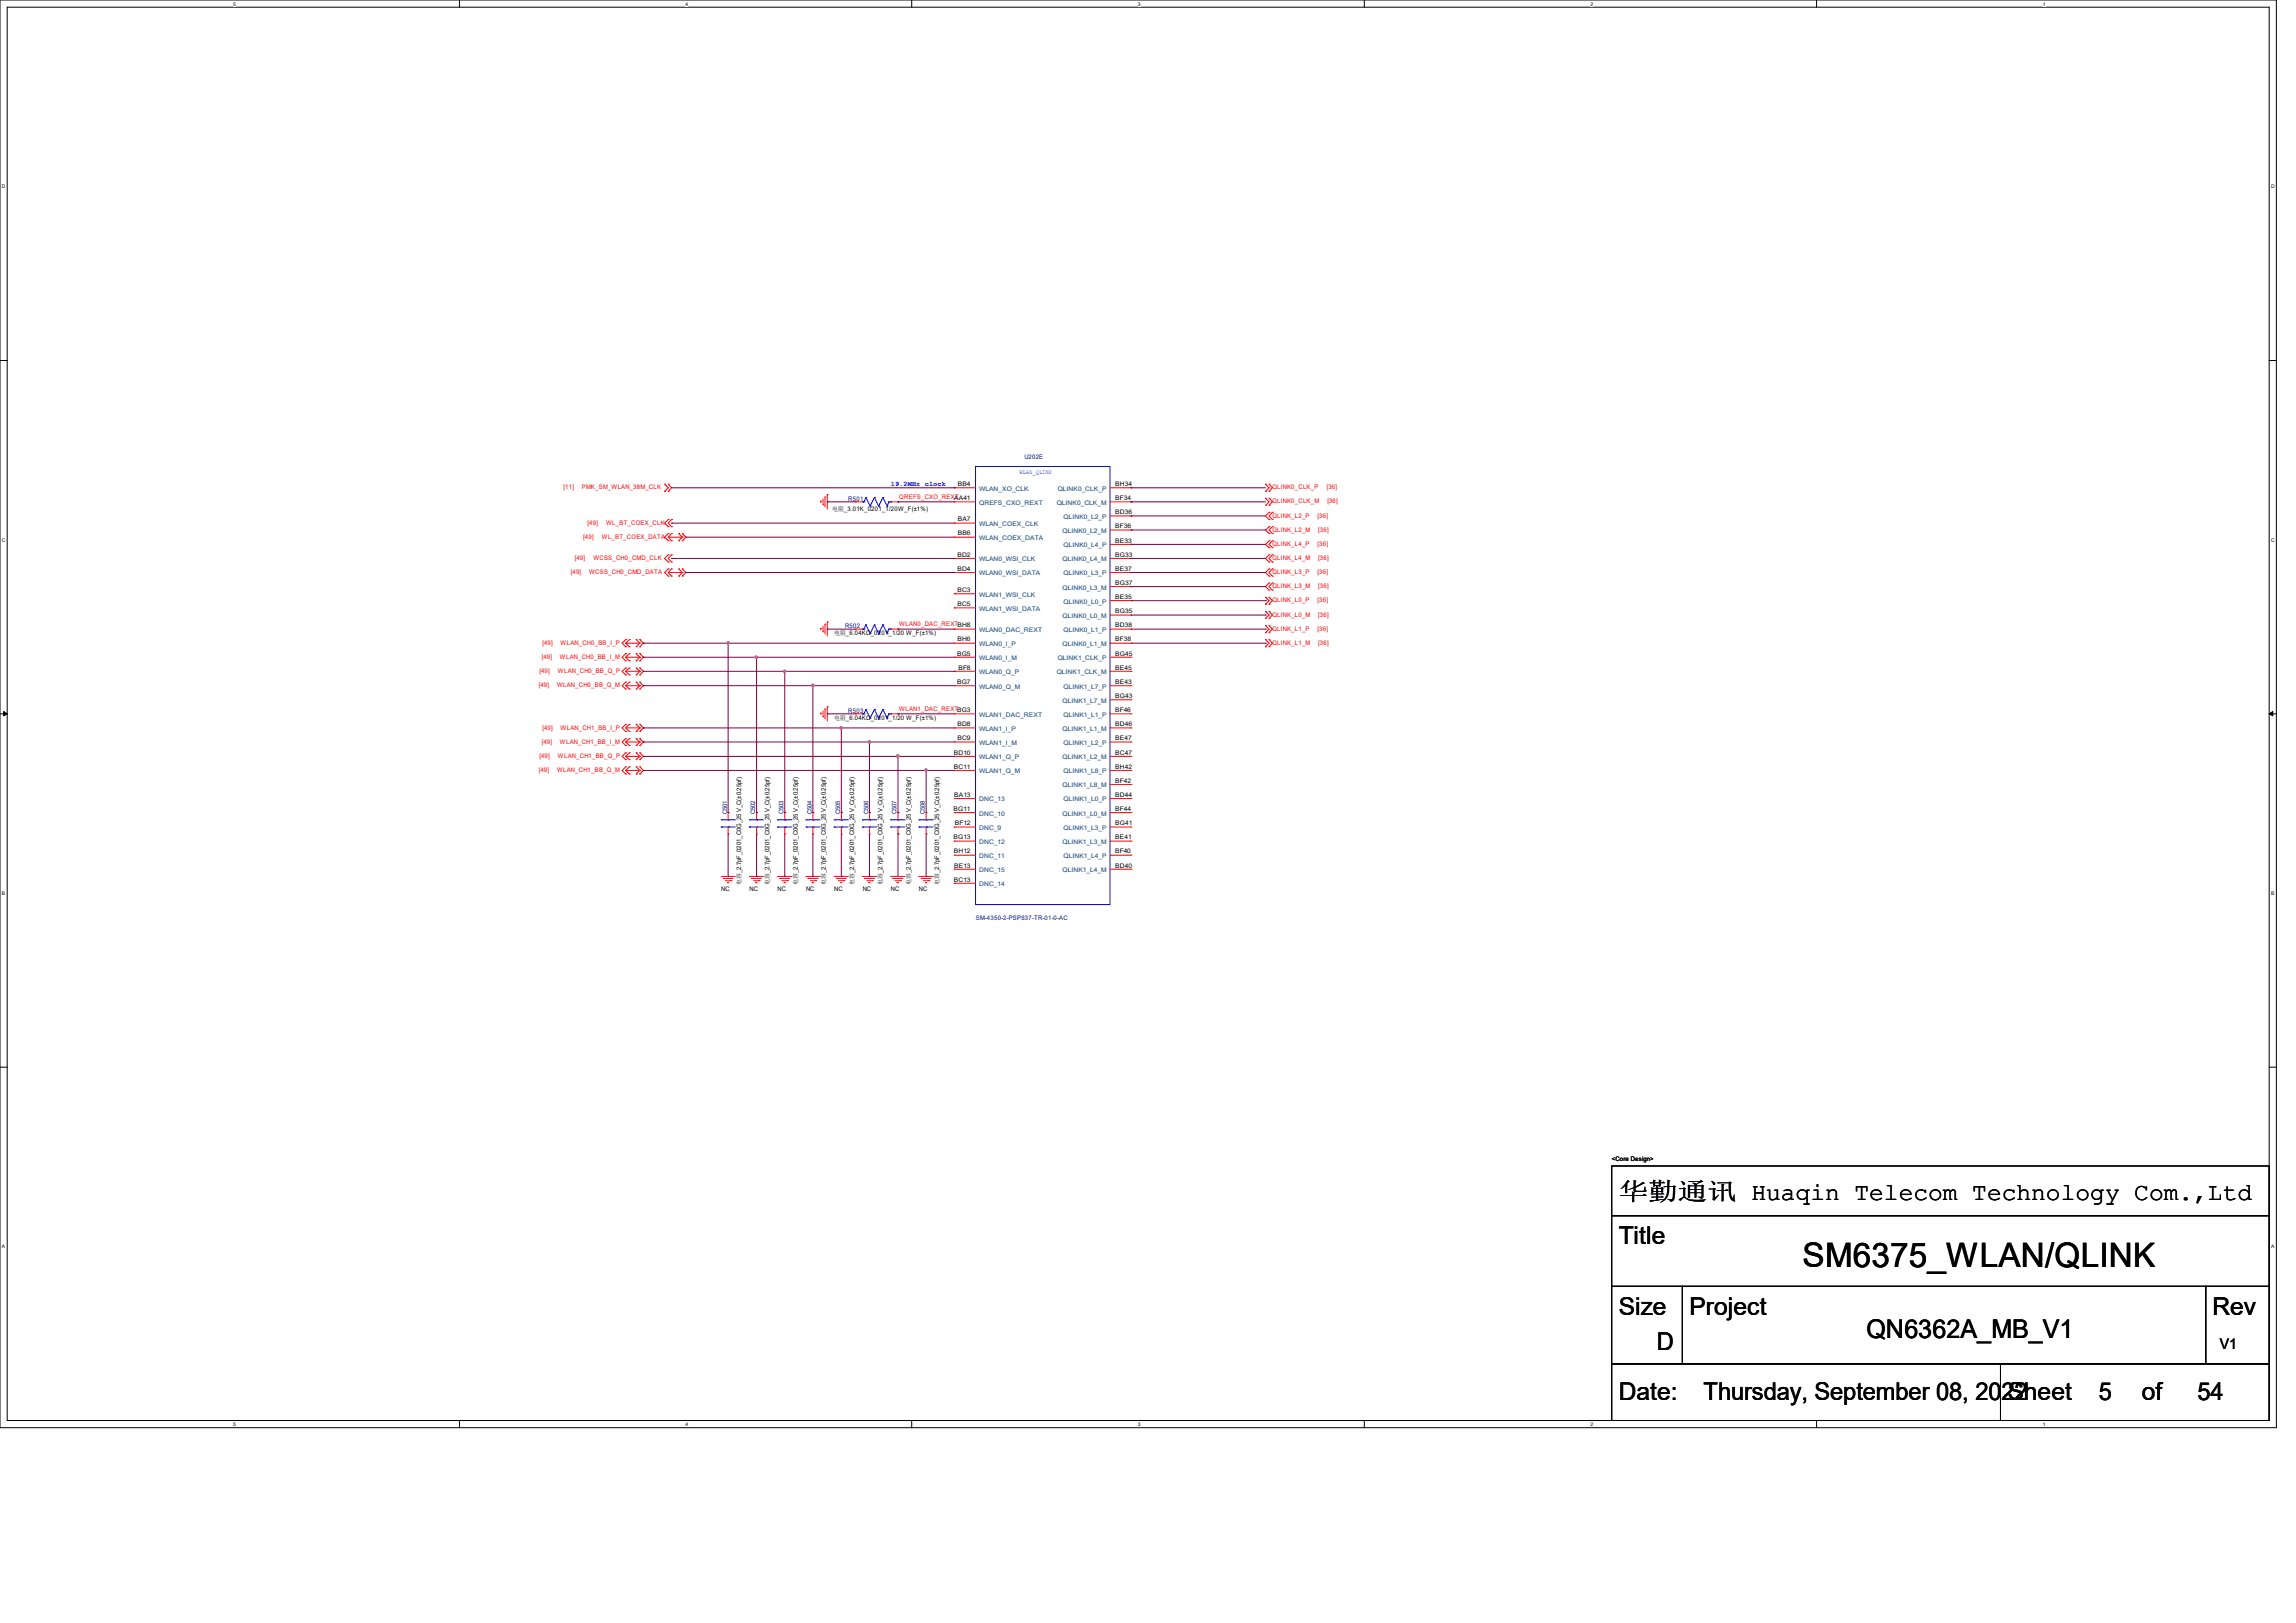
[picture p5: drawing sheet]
<svg xmlns="http://www.w3.org/2000/svg" width="297mm" height="210mm" viewBox="0 0 297 210" stroke-linecap="round" stroke-linejoin="round" font-family="sans-serif">
<defs><g id="words">
<text font-size="4.4" x="233.2" y="163.9">SM6375_WLAN/QLINK</text>
<text font-size="3.3" x="241.4" y="173.1">QN6362A_MB_V1</text>
<g font-size="3.2">
<text x="209.4" y="155.2">华勤通讯 Huaqin Telecom Technology Com.,Ltd</text>
<text x="209.4" y="161">Title</text>
<text x="209.4" y="170.2">Size</text>
<text x="218.6" y="170.2">Project</text>
<text x="286.2" y="170.2">Rev</text>
<text x="214.3" y="174.8">D</text>
<text x="209.4" y="181.1">Date:</text>
<text x="220.4" y="181.2">Thursday, September 08, 2022</text>
<text x="259.7" y="181.1">Sheet</text>
<text x="271.5" y="181.2">5</text>
<text x="277.1" y="181.1">of</text>
<text x="284.3" y="181.2">54</text>
</g>
<text font-size="1.9" x="287.2" y="174.5">V1</text>
<text font-size=".9" fill="#00f" x="115.2" y="62.9">19.2MHz clock</text>
<g font-size=".8" fill="#000080">
<text x="132.5" y="59.4">U202E</text>
<text x="109.7" y="64.8">R501</text>
<text x="109.3" y="81.2">R502</text>
<text x="109.7" y="92.2">R503</text>
<text x="94.1" y="105.4" transform="rotate(-90 94.1 105.4)">C501</text>
<text x="97.7" y="105.4" transform="rotate(-90 97.7 105.4)">C502</text>
<text x="101.3" y="105.4" transform="rotate(-90 101.3 105.4)">C503</text>
<text x="105" y="105.4" transform="rotate(-90 105 105.4)">C504</text>
<text x="108.7" y="105.4" transform="rotate(-90 108.7 105.4)">C505</text>
<text x="112.3" y="105.4" transform="rotate(-90 112.3 105.4)">C506</text>
<text x="116" y="105.4" transform="rotate(-90 116 105.4)">C507</text>
<text x="119.6" y="105.4" transform="rotate(-90 119.6 105.4)">C508</text>
<text x="126.2" y="119.1">SM-4350-2-PSP837-TR-01-0-AC</text>
</g>
<g font-size=".8" fill="#f00">
<text x="72.9" y="63.3">[11]</text>
<text x="75.3" y="63.3">PMK_SM_WLAN_38M_CLK</text>
<text x="116.3" y="64.6">QREFS_CXO_REXT</text>
<text x="164.6" y="63.3">QLINK0_CLK_P</text>
<text x="164.6" y="65.1">QLINK0_CLK_M</text>
<text x="171.6" y="63.3">[36]</text>
<text x="171.7" y="65.1">[36]</text>
<text x="75.5" y="69.7">[49]</text>
<text x="76" y="67.9">[49]</text>
<text x="77.9" y="69.7">WL_BT_COEX_DATA</text>
<text x="78.4" y="67.9">WL_BT_COEX_CLK</text>
<text x="164.6" y="67">QLINK_L2_P</text>
<text x="164.6" y="68.8">QLINK_L2_M</text>
<text x="164.6" y="70.7">QLINK_L4_P</text>
<text x="170.5" y="67">[36]</text>
<text x="170.5" y="70.7">[36]</text>
<text x="170.5" y="68.8">[36]</text>
<text x="73.8" y="74.3">[49]</text>
<text x="74.4" y="72.5">[49]</text>
<text x="76.2" y="74.3">WCSS_CH0_CMD_DATA</text>
<text x="76.8" y="72.5">WCSS_CH0_CMD_CLK</text>
<text x="164.6" y="72.5">QLINK_L4_M</text>
<text x="164.6" y="74.3">QLINK_L3_P</text>
<text x="164.6" y="76.1">QLINK_L3_M</text>
<text x="164.6" y="77.9">QLINK_L0_P</text>
<text x="170.5" y="74.3">[36]</text>
<text x="170.5" y="77.9">[36]</text>
<text x="170.5" y="72.5">[36]</text>
<text x="170.5" y="76.1">[36]</text>
<text x="70.2" y="83.4">[49]</text>
<text x="72.5" y="83.4">WLAN_CH0_BB_I_P</text>
<text x="116.3" y="81">WLAN0_DAC_REXTBH8</text>
<text x="164.6" y="79.8">QLINK_L0_M</text>
<text x="164.6" y="81.6">QLINK_L1_P</text>
<text x="164.6" y="83.4">QLINK_L1_M</text>
<text x="170.5" y="81.6">[36]</text>
<text x="170.5" y="79.8">[36]</text>
<text x="170.5" y="83.4">[36]</text>
<text x="69.7" y="88.9">[49]</text>
<text x="69.8" y="87.1">[49]</text>
<text x="70.1" y="85.3">[49]</text>
<text x="72.1" y="88.9">WLAN_CH0_BB_Q_M</text>
<text x="72.2" y="87.1">WLAN_CH0_BB_Q_P</text>
<text x="72.4" y="85.3">WLAN_CH0_BB_I_M</text>
<text x="70.2" y="94.4">[49]</text>
<text x="72.5" y="94.4">WLAN_CH1_BB_I_P</text>
<text x="116.3" y="92">WLAN1_DAC_REXTBG3</text>
<text x="69.7" y="99.9">[49]</text>
<text x="69.8" y="98.1">[49]</text>
<text x="70.1" y="96.2">[49]</text>
<text x="72.1" y="99.9">WLAN_CH1_BB_Q_M</text>
<text x="72.2" y="98.1">WLAN_CH1_BB_Q_P</text>
<text x="72.4" y="96.2">WLAN_CH1_BB_I_M</text>
</g>
<g font-size=".8">
<text x="123.4" y="64.7">AA41</text>
<text x="123.9" y="62.9">BB4</text>
<text x="144.3" y="62.9">BH34</text>
<text x="144.3" y="64.7">BF34</text>
<text x="107.7" y="66.2">电阻_3.01K_0201_1/20W_F(±1%)</text>
<text x="123.9" y="67.5">BA7</text>
<text x="123.9" y="69.3">BB6</text>
<text x="144.3" y="66.5">BD36</text>
<text x="144.3" y="70.2">BE33</text>
<text x="144.3" y="68.4">BF36</text>
<text x="123.9" y="72">BD2</text>
<text x="123.9" y="73.9">BD4</text>
<text x="123.9" y="76.6">BC3</text>
<text x="144.3" y="73.9">BE37</text>
<text x="144.3" y="77.5">BE35</text>
<text x="144.3" y="72">BG33</text>
<text x="144.3" y="75.7">BG37</text>
<text x="107.9" y="82.2">电阻_6.04KΩ_0201_1/20 W_F(±1%)</text>
<text x="123.9" y="78.4">BC5</text>
<text x="123.9" y="83">BH6</text>
<text x="144.3" y="81.2">BD38</text>
<text x="144.3" y="79.4">BG35</text>
<text x="144.3" y="83">BF38</text>
<text x="123.8" y="84.8">BG5</text>
<text x="123.8" y="88.5">BG7</text>
<text x="124" y="86.6">BF8</text>
<text x="144.3" y="88.5">BE43</text>
<text x="144.3" y="84.8">BG45</text>
<text x="144.3" y="86.6">BE45</text>
<text x="107.9" y="93.1">电阻_6.04KΩ_0201_1/20 W_F(±1%)</text>
<text x="123.9" y="94">BD8</text>
<text x="123.9" y="95.8">BC9</text>
<text x="144.3" y="92.2">BF46</text>
<text x="144.3" y="95.8">BE47</text>
<text x="144.3" y="90.3">BG43</text>
<text x="144.3" y="94">BD46</text>
<text x="123.4" y="97.7">BD10</text>
<text x="123.4" y="99.5">BC11</text>
<text x="144.3" y="99.5">BH42</text>
<text x="144.3" y="97.7">BC47</text>
<text x="144.3" y="101.3">BF42</text>
<text x="123.3" y="104.9">BG11</text>
<text x="123.4" y="103.1">BA13</text>
<text x="123.5" y="106.8">BF12</text>
<text x="144.3" y="103.1">BD44</text>
<text x="144.3" y="106.8">BG41</text>
<text x="144.3" y="104.9">BF44</text>
<text x="123.3" y="108.6">BG13</text>
<text x="123.4" y="110.4">BH12</text>
<text x="123.4" y="112.3">BE13</text>
<text x="144.3" y="110.4">BF40</text>
<text x="144.3" y="108.6">BE41</text>
<text x="144.3" y="112.3">BD40</text>
<text x="93.3" y="115.4">NC</text>
<text x="95.9" y="114.5" transform="rotate(-90 95.9 114.5)">电容_2.7pF_0201_C0G_25 V_C(±0.25pf)</text>
<text x="96.9" y="115.4">NC</text>
<text x="99.5" y="114.5" transform="rotate(-90 99.5 114.5)">电容_2.7pF_0201_C0G_25 V_C(±0.25pf)</text>
<text x="100.6" y="115.4">NC</text>
<text x="103.2" y="114.5" transform="rotate(-90 103.2 114.5)">电容_2.7pF_0201_C0G_25 V_C(±0.25pf)</text>
<text x="104.3" y="115.4">NC</text>
<text x="106.9" y="114.5" transform="rotate(-90 106.9 114.5)">电容_2.7pF_0201_C0G_25 V_C(±0.25pf)</text>
<text x="107.9" y="115.4">NC</text>
<text x="110.5" y="114.5" transform="rotate(-90 110.5 114.5)">电容_2.7pF_0201_C0G_25 V_C(±0.25pf)</text>
<text x="111.6" y="115.4">NC</text>
<text x="114.2" y="114.5" transform="rotate(-90 114.2 114.5)">电容_2.7pF_0201_C0G_25 V_C(±0.25pf)</text>
<text x="115.2" y="115.4">NC</text>
<text x="117.8" y="114.5" transform="rotate(-90 117.8 114.5)">电容_2.7pF_0201_C0G_25 V_C(±0.25pf)</text>
<text x="118.9" y="115.4">NC</text>
<text x="121.5" y="114.5" transform="rotate(-90 121.5 114.5)">电容_2.7pF_0201_C0G_25 V_C(±0.25pf)</text>
<text x="123.4" y="114.1">BC13</text>
<text x="208.5" y="150.3">&lt;Core Design&gt;</text>
</g>
<g font-size=".8" fill="#004080">
<text x="126.7" y="63.5">WLAN_XO_CLK</text>
<text x="126.7" y="65.3">QREFS_CXO_REXT</text>
<text x="136.7" y="65.3">QLINK0_CLK_M</text>
<text x="136.8" y="63.5">QLINK0_CLK_P</text>
<text x="126.7" y="68.1">WLAN_COEX_CLK</text>
<text x="126.7" y="69.9">WLAN_COEX_DATA</text>
<text x="137.5" y="69">QLINK0_L2_M</text>
<text x="137.6" y="67.1">QLINK0_L2_P</text>
<text x="137.6" y="70.8">QLINK0_L4_P</text>
<text x="126.7" y="72.6">WLAN0_WSI_CLK</text>
<text x="126.7" y="74.5">WLAN0_WSI_DATA</text>
<text x="126.7" y="77.2">WLAN1_WSI_CLK</text>
<text x="137.5" y="72.6">QLINK0_L4_M</text>
<text x="137.5" y="76.3">QLINK0_L3_M</text>
<text x="137.6" y="74.5">QLINK0_L3_P</text>
<text x="126.7" y="79">WLAN1_WSI_DATA</text>
<text x="126.7" y="81.8">WLAN0_DAC_REXT</text>
<text x="126.7" y="83.6">WLAN0_I_P</text>
<text x="137.5" y="80">QLINK0_L0_M</text>
<text x="137.5" y="83.6">QLINK0_L1_M</text>
<text x="137.6" y="78.1">QLINK0_L0_P</text>
<text x="137.6" y="81.8">QLINK0_L1_P</text>
<text x="126.7" y="85.4">WLAN0_I_M</text>
<text x="126.7" y="87.2">WLAN0_Q_P</text>
<text x="126.7" y="89.1">WLAN0_Q_M</text>
<text x="136.7" y="87.2">QLINK1_CLK_M</text>
<text x="136.8" y="85.4">QLINK1_CLK_P</text>
<text x="137.6" y="89.1">QLINK1_L7_P</text>
<text x="126.7" y="92.7">WLAN1_DAC_REXT</text>
<text x="126.7" y="94.6">WLAN1_I_P</text>
<text x="137.5" y="90.9">QLINK1_L7_M</text>
<text x="137.5" y="94.6">QLINK1_L1_M</text>
<text x="137.6" y="92.7">QLINK1_L1_P</text>
<text x="126.7" y="96.4">WLAN1_I_M</text>
<text x="126.7" y="98.3">WLAN1_Q_P</text>
<text x="126.7" y="100.1">WLAN1_Q_M</text>
<text x="137.5" y="98.3">QLINK1_L2_M</text>
<text x="137.5" y="101.9">QLINK1_L8_M</text>
<text x="137.6" y="96.4">QLINK1_L2_P</text>
<text x="137.6" y="100.1">QLINK1_L8_P</text>
<text x="126.7" y="107.4">DNC_9</text>
<text x="126.7" y="105.5">DNC_10</text>
<text x="126.7" y="103.7">DNC_13</text>
<text x="137.5" y="105.5">QLINK1_L0_M</text>
<text x="137.6" y="103.7">QLINK1_L0_P</text>
<text x="137.6" y="107.4">QLINK1_L3_P</text>
<text x="126.7" y="109.2">DNC_12</text>
<text x="126.7" y="111">DNC_11</text>
<text x="126.7" y="112.9">DNC_15</text>
<text x="137.5" y="109.2">QLINK1_L3_M</text>
<text x="137.5" y="112.9">QLINK1_L4_M</text>
<text x="137.6" y="111">QLINK1_L4_P</text>
<text x="126.7" y="114.7">DNC_14</text>
</g>
<text font-size=".8" fill="#00f" x="131.9" y="61.3">WLAN_QLINK</text>
<g font-size=".6">
<text x="30.2" y=".7">5</text>
<text x="88.7" y=".7">4</text>
<text x="147.2" y=".7">3</text>
<text x="205.7" y=".7">2</text>
<text x="264.2" y=".7">1</text>
<text x=".3" y="24.4">D</text>
<text x="293.8" y="24.4">D</text>
<text x=".3" y="70.1">C</text>
<text x="293.8" y="70.1">C</text>
<text x=".3" y="115.8">B</text>
<text x="293.8" y="115.8">B</text>
<text x=".3" y="161.5">A</text>
<text x="293.8" y="161.5">A</text>
<text x="30.2" y="184.5">5</text>
<text x="88.7" y="184.5">4</text>
<text x="147.2" y="184.5">3</text>
<text x="205.7" y="184.5">2</text>
<text x="264.2" y="184.5">1</text>
</g>
</g></defs>
<path d="M0 0h294.5v184.7h-294.5zM.9 .9h292.6v182.9h-292.6z" fill="none" stroke="#000" stroke-width=".13"/>
<g fill="#fff">
<path d="M30.2 .1h.3v.7h-.3z"/>
<path d="M30.2 183.9h.3v.8h-.3z"/>
</g>
<path d="M59.4 0v.9M59.4 183.8v.9" fill="none" stroke="#000" stroke-width=".13"/>
<g fill="#fff">
<path d="M88.7 .1h.3v.7h-.3z"/>
<path d="M88.7 183.9h.3v.8h-.3z"/>
</g>
<path d="M117.9 0v.9M117.9 183.8v.9" fill="none" stroke="#000" stroke-width=".13"/>
<g fill="#fff">
<path d="M147.2 .1h.3v.7h-.3z"/>
<path d="M147.2 183.9h.3v.8h-.3z"/>
</g>
<path d="M176.5 0v.9M176.5 183.8v.9" fill="none" stroke="#000" stroke-width=".13"/>
<g fill="#fff">
<path d="M205.7 .1h.4v.7h-.4z"/>
<path d="M205.7 183.9h.4v.8h-.4z"/>
</g>
<path d="M235 0v.9M235 183.8v.9" fill="none" stroke="#000" stroke-width=".13"/>
<g fill="#fff">
<path d="M264.2 .1h.4v.7h-.4z"/>
<path d="M264.2 183.9h.4v.8h-.4z"/>
<path d="M.3 23.8h.4v.7h-.4z"/>
<path d="M293.8 23.8h.5v.7h-.5z"/>
<path d="M.3 69.5h.4v.7h-.4z"/>
<path d="M293.8 69.5h.5v.7h-.5z"/>
</g>
<path d="M0 46.7h.9M293.5 46.7h1" fill="none" stroke="#000" stroke-width=".13"/>
<g fill="#fff">
<path d="M.3 115.2h.4v.8h-.4z"/>
<path d="M293.8 115.2h.4v.8h-.4z"/>
</g>
<path d="M0 92.4h.9M293.5 92.4h1" fill="none" stroke="#000" stroke-width=".13"/>
<path d="M.5 92.1l.4 .3-.4 .2zM293.5 92.4l.5-.3v.5z" fill="#000" stroke="#000" stroke-width=".13"/>
<g fill="#fff">
<path d="M.3 161h.3v.7h-.3z"/>
<path d="M293.8 161h.4v.7h-.4z"/>
</g>
<path d="M0 138.1h.9M293.5 138.1h1M208.5 157.3h85v9.2h-85zM208.5 150.9h85v6.4h-85zM208.5 166.5h9.1v10h-9.1zM208.5 176.5h50.3v7.3h-50.3zM217.6 166.5h67.7v10h-67.7zM258.8 176.5h34.7v7.3h-34.7zM285.3 166.5h8.2v10h-8.2z" fill="none" stroke="#000" stroke-width=".13"/>
<g fill="none" stroke="#f00" stroke-width=".13">
<path d="M86 62.7l.4 .4-.4 .5M86 63.6h.1M86 62.7h.1M86.4 62.7h.1M86.4 63.6h.1M86.4 67.2h.1M86.4 68.2h.1M86.4 69h.1M86.4 70h.1M86.4 71.8h.1M86.4 72.7h.1M86.4 73.6h.1"/>
<path d="M86.4 74.5h.1M86.4 69.5l.5 .5M86.4 69.5h1.9M86.4 74.1l.5 .4M86.4 74.1h1.9M86.4 67.2l-.4 .5 .4 .5M86.4 69l-.4 .5 .4 .5M86.4 71.8l-.4 .5 .4 .4M86.4 73.6l-.4 .5 .4 .4M86.4 62.7l.5 .4-.5 .5M86.9 67.2l-.5 .5 .5 .5M86.9 69l-.5 .5"/>
<path d="M86.9 71.8l-.5 .5 .5 .4M86.9 73.6l-.5 .5M86.9 67.2h.1M86.9 68.2h.1M86.9 69h.1M86.9 70h.1M86.9 71.8h.1M86.9 72.7h.1M86.9 73.6h.1M86.9 74.5h.1M87.8 69l.5 .5M87.8 73.6l.5 .5"/>
<path d="M87.8 69h.1M87.8 70h.1M87.8 73.6h.1M87.8 74.5h.1M88.3 70h.1M88.3 69h.1M88.3 69.5h.1M88.3 74.5h.1M88.3 73.6h.1M88.3 74.1h.1M88.3 69.5l-.5 .5M88.3 74.1l-.5 .4"/>
<path d="M88.3 69l.4 .5-.4 .5M88.3 73.6l.4 .5-.4 .4M106.2 64.9h.1M106.2 64.9v.1M106.5 65.3h.1M106.5 64.6v.7M106.7 64.3h.1M106.7 64.3v1.3M107 64h.1M107 64v1.9M110.7 64.9h.1M110.7 64.9h.9"/>
<path d="M115.2 64.9h1M116.2 64.9h.1M123.4 69.5h2.8M123.4 74.1h2.8M123.4 63.1h2.8M123.4 67.7h2.8M123.4 72.3h2.8M123.4 76.8h2.8M123.4 78.7h2.8M123.4 64.9h2.8M123.4 63.1h.1M123.4 67.7h.1"/>
<path d="M123.4 69.5h.1M123.4 72.3h.1M123.4 74.1h.1M123.4 76.8h.1M123.4 78.7h.1M123.4 64.9h.1M143.6 74.1h2.7M143.6 63.1h2.7M143.6 72.3h2.7M143.6 64.9h2.7M143.6 66.8h2.7M143.6 68.6h2.7"/>
<path d="M143.6 70.4h2.7M143.6 75.9h2.7M143.6 77.7h2.7M143.6 79.6h2.7M146.3 63.1h.1M146.3 64.9h.1M146.3 66.8h.1M146.3 68.6h.1M146.3 70.4h.1M146.3 72.3h.1M146.3 74.1h.1M146.3 75.9h.1"/>
<path d="M146.3 77.7h.1M146.3 79.6h.1M163.7 62.7l.5 .4-.5 .5M163.7 64.5l.5 .4-.5 .5M163.7 77.3l.5 .4-.5 .5M163.7 79.1l.5 .5-.5 .4M163.7 63.6h.1M163.7 62.7h.1M163.7 65.4h.1M163.7 64.5h.1M163.7 78.2h.1M163.7 77.3h.1"/>
<path d="M163.7 79.1h.1M164.2 63.6h.1M164.2 62.7h.1M164.2 65.4h.1M164.2 64.5h.1M164.2 66.3h.1M164.2 67.2h.1M164.2 68.2h.1M164.2 69h.1M164.2 70h.1M164.2 70.9h.1M164.2 71.8h.1"/>
<path d="M164.2 72.7h.1M164.2 73.6h.1M164.2 74.5h.1M164.2 75.4h.1M164.2 76.4h.1M164.2 78.2h.1M164.2 77.3h.1M164.2 79.1h.1M164.2 62.7l.4 .4-.4 .5M164.2 64.5l.4 .4-.4 .5M164.2 77.3l.4 .4-.4 .5M164.2 79.1l.4 .5-.4 .4"/>
<path d="M164.2 66.3l-.5 .5 .5 .4M164.2 68.2l-.5 .4 .5 .4M164.2 70l-.5 .4 .5 .5M164.2 71.8l-.5 .5 .5 .4M164.2 73.6l-.5 .5 .5 .4M164.2 75.4l-.5 .5 .5 .5M164.6 66.3l-.4 .5 .4 .4M164.6 68.2l-.4 .4 .4 .4M164.6 70l-.4 .4 .4 .5M164.6 71.8l-.4 .5 .4 .4M164.6 73.6l-.4 .5 .4 .4M164.6 75.4l-.4 .5 .4 .5"/>
<path d="M164.6 67.2h.1M164.6 66.3h.1M164.6 69h.1M164.6 68.2h.1M164.6 70.9h.1M164.6 70h.1M164.6 72.7h.1M164.6 71.8h.1M164.6 74.5h.1M164.6 73.6h.1M164.6 76.4h.1M164.6 75.4h.1"/>
<path d="M80.9 82.8l-.4 .4 .4 .5M80.9 84.6l-.4 .4 .4 .5M80.9 86.4l-.4 .5 .4 .4M80.9 88.3l-.4 .4 .4 .5M80.9 93.7l-.4 .5 .4 .5M80.9 95.6l-.4 .4 .4 .5M80.9 97.4l-.4 .5 .4 .4M80.9 99.2l-.4 .5 .4 .5M80.9 82.8h.1M80.9 83.7h.1M80.9 84.6h.1M80.9 85.5h.1"/>
<path d="M80.9 86.4h.1M80.9 87.3h.1M80.9 88.3h.1M80.9 89.2h.1M80.9 93.7h.1M80.9 94.7h.1M80.9 95.6h.1M80.9 96.5h.1M80.9 97.4h.1M80.9 98.3h.1M80.9 99.2h.1M80.9 83.2l.5 .5"/>
<path d="M80.9 83.2h1.9M80.9 85l.5 .5M80.9 85h1.9M80.9 86.9l.5 .4M80.9 86.9h1.9M80.9 88.7l.5 .5M80.9 88.7h1.9M80.9 94.2l.5 .5M80.9 94.2h1.9M80.9 96l.5 .5M80.9 96h1.9M80.9 97.9l.5 .4"/>
<path d="M80.9 97.9h1.9M80.9 99.7l.5 .5M80.9 99.7h1.9M81.4 82.8h.1M81.4 83.7h.1M81.4 84.6h.1M81.4 85.5h.1M81.4 86.4h.1M81.4 87.3h.1M81.4 88.3h.1M81.4 89.2h.1M81.4 93.7h.1"/>
<path d="M81.4 94.7h.1M81.4 95.6h.1M81.4 96.5h.1M81.4 97.4h.1M81.4 98.3h.1M81.4 99.2h.1M81.4 82.8l-.5 .4M81.4 84.6l-.5 .4M81.4 86.4l-.5 .5M81.4 88.3l-.5 .4M81.4 93.7l-.5 .5M81.4 95.6l-.5 .4"/>
<path d="M81.4 97.4l-.5 .5M81.4 99.2l-.5 .5M82.3 82.8h.1M82.3 83.7h.1M82.3 84.6h.1M82.3 85.5h.1M82.3 86.4h.1M82.3 87.3h.1M82.3 88.3h.1M82.3 89.2h.1M82.3 93.7h.1M82.3 94.7h.1"/>
<path d="M82.3 95.6h.1M82.3 96.5h.1M82.3 97.4h.1M82.3 98.3h.1M82.3 99.2h.1M82.3 84.6l.5 .4M82.3 82.8l.5 .4M82.3 86.4l.5 .5M82.3 88.3l.5 .4M82.3 93.7l.5 .5M82.3 95.6l.5 .4M82.3 97.4l.5 .5"/>
<path d="M82.3 99.2l.5 .5M82.8 82.8l.4 .4-.4 .5M82.8 84.6l.4 .4-.4 .5M82.8 86.4l.4 .5-.4 .4M82.8 88.3l.4 .4-.4 .5M82.8 93.7l.4 .5-.4 .5M82.8 95.6l.4 .4-.4 .5M82.8 97.4l.4 .5-.4 .4M82.8 99.2l.4 .5-.4 .5M82.8 83.7h.1M82.8 82.8h.1M82.8 83.2h.1"/>
<path d="M82.8 85.5h.1M82.8 84.6h.1M82.8 85h.1M82.8 87.3h.1M82.8 86.4h.1M82.8 86.9h.1M82.8 89.2h.1M82.8 88.3h.1M82.8 88.7h.1M82.8 94.7h.1M82.8 93.7h.1M82.8 94.2h.1"/>
<path d="M82.8 96.5h.1M82.8 95.6h.1M82.8 96h.1M82.8 98.3h.1M82.8 97.4h.1M82.8 97.9h.1M82.8 99.2h.1M82.8 99.7h.1M82.8 83.2l-.5 .5M82.8 85l-.5 .5M82.8 86.9l-.5 .4M82.8 88.7l-.5 .5"/>
<path d="M82.8 94.2l-.5 .5M82.8 96l-.5 .5M82.8 97.9l-.5 .4M82.8 99.7l-.5 .5M106.2 81.3h.1M106.2 92.3h.1M106.2 81.3v.2M106.2 92.3v.2M106.5 81.7h.1M106.5 92.8h.1M106.5 81v.7M106.5 92v.8"/>
<path d="M106.7 80.8h.1M106.7 91.7h.1M106.7 80.8v1.2M106.7 91.7v1.3M107 80.5h.1M107 91.4h.1M107 80.5v1.8M107 91.4v1.9M110.7 81.4h.1M110.7 92.4h.1M110.7 81.4h.9M110.7 92.4h.9"/>
<path d="M115.2 81.4h1M115.2 92.4h1M116.2 81.4h.1M116.2 92.4h.1M123.4 83.2h2.8M123.4 85h2.8M123.4 86.9h2.8M123.4 88.7h2.8M123.4 94.2h2.8M123.4 96h2.8M123.4 97.9h2.8M123.4 99.7h2.8"/>
<path d="M123.4 81.4h2.8M123.4 92.4h2.8M123.4 81.4h.1M123.4 83.2h.1M123.4 85h.1M123.4 86.9h.1M123.4 88.7h.1M123.4 92.4h.1M123.4 94.2h.1M123.4 96h.1M123.4 97.9h.1M123.4 99.7h.1"/>
<path d="M143.6 83.2h2.7M143.6 85h2.7M143.6 86.9h2.7M143.6 88.7h2.7M143.6 94.2h2.7M143.6 96h2.7M143.6 97.9h2.7M143.6 99.7h2.7M143.6 81.4h2.7M143.6 92.4h2.7M143.6 90.6h2.7M146.3 81.4h.1"/>
<path d="M146.3 83.2h.1M146.3 85h.1M146.3 86.9h.1M146.3 88.7h.1M146.3 90.6h.1M146.3 92.4h.1M146.3 94.2h.1M146.3 96h.1M146.3 97.9h.1M146.3 99.7h.1M163.7 80.9l.5 .5-.5 .5M163.7 82.8l.5 .4-.5 .5"/>
<path d="M163.7 80h.1M163.7 81.9h.1M163.7 80.9h.1M163.7 83.7h.1M163.7 82.8h.1M164.2 80h.1M164.2 81.9h.1M164.2 80.9h.1M164.2 83.7h.1M164.2 82.8h.1M164.2 80.9l.4 .5-.4 .5M164.2 82.8l.4 .4-.4 .5"/>
<path d="M80.9 100.2h.1M81.4 100.2h.1M82.3 100.2h.1M82.8 100.2h.1M93.3 113.4h.1M93.3 113.4h1.8M93.6 113.7h1.2M93.6 113.7h.1M93.9 114h.7M94.1 114.2h.2M94.1 114.2h.1M94.2 105.2h.1"/>
<path d="M94.2 107.9h.1M94.2 105.2v.9M94.2 107v.9M94.6 114h.1M96.9 113.4h.1M96.9 113.4h1.9M97.2 113.7h.1M97.2 113.7h1.3M97.5 114h.7M97.7 114.2h.1M97.7 114.2h.3M97.9 105.2h.1"/>
<path d="M97.9 107.9h.1M97.9 105.2v.9M97.9 107v.9M98.2 114h.1M100.6 113.4h1.8M100.6 113.4h.1M100.9 113.7h.1M100.9 113.7h1.3M101.1 114h.8M101.4 114.2h.1M101.4 114.2h.2M101.5 105.2h.1"/>
<path d="M101.5 107.9h.1M101.5 105.2v.9M101.5 107v.9M101.9 114h.1M104.3 113.4h.1M104.3 113.4h1.8M104.5 113.7h.1M104.5 113.7h1.3M104.8 114h.7M105.1 114.2h.1M105.1 114.2h.2M105.2 105.2h.1"/>
<path d="M105.2 107.9h.1M105.2 105.2v.9M105.2 107v.9M105.5 114h.1M107.9 113.4h.1M107.9 113.4h1.8M108.2 113.7h.1M108.2 113.7h1.3M108.5 114h.7M108.8 114.2h.1M108.8 105.2h.1M108.8 107.9h.1"/>
<path d="M108.8 105.2v.9M108.8 107v.9M109.2 114h.1M111.6 113.4h.1M111.6 113.4h1.8M111.8 113.7h.1M111.8 113.7h1.3M112.1 114h.8M112.4 114.2h.2M112.4 114.2h.1M112.5 105.2h.1M112.5 107.9h.1"/>
<path d="M112.5 105.2v.9M112.5 107v.9M112.9 114h.1M115.2 113.4h1.9M115.2 113.4h.1M115.5 113.7h.1M115.5 113.7h1.3M115.8 114h.7M116 114.2h.2M116 114.2h.1M116.2 105.2h.1M116.2 107.9h.1"/>
<path d="M116.2 105.2v.9M116.2 107v.9M116.5 114h.1M118.9 113.4h1.8M118.9 113.4h.1M119.2 113.7h.1M119.2 113.7h1.2M119.4 114h.8M119.7 114.2h.1M119.7 114.2h.2M119.8 105.2h.1M119.8 107.9h.1"/>
<path d="M119.8 105.2v.9M119.8 107v.9M120.2 114h.1M123.4 103.3h2.8M123.4 105.2h2.8M123.4 107h2.8M123.4 108.8h2.8M123.4 110.7h2.8M123.4 112.5h2.8M123.4 114.3h2.8M123.4 107h.1M123.4 105.2h.1"/>
<path d="M123.4 108.8h.1M123.4 110.7h.1M123.4 112.5h.1M123.4 114.3h.1M123.4 103.3h.1M143.6 101.5h2.7M143.6 103.3h2.7M143.6 105.2h2.7M143.6 107h2.7M143.6 108.8h2.7M143.6 110.7h2.7M143.6 112.5h2.7"/>
<path d="M146.3 101.5h.1M146.3 103.3h.1M146.3 105.2h.1M146.3 107h.1M146.3 108.8h.1M146.3 110.7h.1M146.3 112.5h.1"/>
</g>
<g fill="none" stroke="#00f" stroke-width=".13">
<path d="M111.6 64.9h.2M111.6 64.9h.1M111.8 64.9h.1M112 64.4l.6 1.1M112 64.4h.1M112 64.4l-.2 .5M112.6 65.5h.1M113.1 64.4l.6 1.1M113.1 64.4h.1M113.1 64.4l-.5 1.1M113.7 65.5h.1M114.2 64.4l.6 1.1"/>
<path d="M114.2 64.4h.1M114.2 64.4l-.5 1.1M114.8 65.5h.1M115 64.9h.1M115 64.9l-.2 .6M115 64.9h.2M115.2 64.9h.1M126.2 60.4h17.4v56.7h-17.4zM111.6 81.4h.2M111.6 92.4h.2M111.6 81.4h.1M111.6 92.4h.1"/>
<path d="M111.8 81.4h.1M111.8 92.4h.1M112 80.9l.6 1.1M112 91.8l.6 1.1M112 80.9h.1M112 91.8h.1M112 80.9l-.2 .5M112 91.8l-.2 .6M112.6 82h.1M112.6 92.9h.1M113.1 80.9l.6 1.1M113.1 91.8l.6 1.1"/>
<path d="M113.1 80.9h.1M113.1 91.8h.1M113.1 80.9l-.5 1.1M113.1 91.8l-.5 1.1M113.7 82h.1M113.7 92.9h.1M114.2 80.9l.6 1.1M114.2 91.8l.6 1.1M114.2 80.9h.1M114.2 91.8h.1M114.2 80.9l-.5 1.1M114.2 91.8l-.5 1.1"/>
<path d="M114.8 82h.1M114.8 92.9h.1M115 81.4h.1M115 92.4h.1M115 81.4l-.2 .6M115 92.4l-.2 .5M115 81.4h.2M115 92.4h.2M115.2 81.4h.1M115.2 92.4h.1M93.3 106.1h.1M93.3 107h.1"/>
<path d="M93.3 106.1h1.8M93.3 107h1.8M94.2 106.1h.1M94.2 107h.1M96.9 106.1h.1M96.9 107h.1M96.9 106.1h1.9M96.9 107h1.9M97.9 106.1h.1M97.9 107h.1M100.6 106.1h1.8M100.6 107h1.8"/>
<path d="M100.6 106.1h.1M100.6 107h.1M101.5 106.1h.1M101.5 107h.1M104.3 106.1h.1M104.3 107h.1M104.3 106.1h1.8M104.3 107h1.8M105.2 106.1h.1M105.2 107h.1M107.9 106.1h.1M107.9 107h.1"/>
<path d="M107.9 106.1h1.8M107.9 107h1.8M108.8 106.1h.1M108.8 107h.1M111.6 106.1h.1M111.6 107h.1M111.6 106.1h1.8M111.6 107h1.8M112.5 106.1h.1M112.5 107h.1M115.2 106.1h1.9M115.2 107h1.9"/>
<path d="M115.2 106.1h.1M115.2 107h.1M116.2 106.1h.1M116.2 107h.1M118.9 106.1h1.8M118.9 107h1.8M118.9 106.1h.1M118.9 107h.1M119.8 106.1h.1M119.8 107h.1"/>
</g>
<g fill="none" stroke="#800040" stroke-width=".13">
<path d="M86.9 67.7h.1M86.9 72.3h.1M86.9 63.1h36.5M86.9 67.7h36.5M86.9 72.3h36.5M88.7 69.5h.1M88.7 74.1h.1M88.7 69.5h34.7M88.7 74.1h34.7M107 64.9h.1M107 64.9h3.7M116.2 64.9h.1"/>
<path d="M116.2 64.9h7.2M123.4 63.1h.1M146.3 63.1h.1M146.3 64.9h.1M146.3 66.8h.1M146.3 68.6h.1M146.3 70.4h.1M146.3 72.3h.1M146.3 74.1h.1M146.3 75.9h.1M146.3 77.7h17.4M146.3 79.6h17.4"/>
<path d="M146.3 63.1h17.4M146.3 64.9h17.4M146.3 66.8h17.4M146.3 68.6h17.4M146.3 70.4h17.4M146.3 72.3h17.4M146.3 74.1h17.4M146.3 75.9h17.4M163.7 77.7h.1M163.7 79.6h.1M83.2 94.2h40.2M83.2 88.7h40.2"/>
<path d="M83.2 97.9h40.2M83.2 83.2h.1M83.2 85h.1M83.2 86.9h.1M83.2 88.7h.1M83.2 94.2h.1M83.2 96h.1M83.2 97.9h.1M83.2 99.7h.1M83.2 96h40.2M83.2 83.2h40.2M83.2 85h40.2"/>
<path d="M83.2 99.7h40.2M83.2 86.9h40.2M94.2 83.2h.1M94.2 83.2v22M97.9 85h.1M97.9 85v20.2M101.5 86.9h.1M101.5 86.9v18.3M105.2 88.7h.1M105.2 88.7v16.5M107 81.4h.1M107 92.4h.1"/>
<path d="M107 81.4h3.7M107 92.4h3.7M108.8 94.2h.1M108.8 94.2v11M112.5 96h.1M112.5 96v9.2M116.2 81.4h.1M116.2 92.4h.1M116.2 97.9h.1M116.2 97.9v7.3M116.2 81.4h7.2M116.2 92.4h7.2"/>
<path d="M119.8 99.7h.1M119.8 99.7v5.5M146.3 81.4h17.4M146.3 83.2h17.4M163.7 81.4h.1M163.7 83.2h.1M94.2 113.4h.1M94.2 105.2h.1M94.2 107.9v5.5M97.9 113.4h.1M97.9 105.2h.1M97.9 107.9v5.5"/>
<path d="M101.5 113.4h.1M101.5 105.2h.1M101.5 107.9v5.5M105.2 113.4h.1M105.2 105.2h.1M105.2 107.9v5.5M108.8 113.4h.1M108.8 105.2h.1M108.8 107.9v5.5M112.5 113.4h.1M112.5 105.2h.1M112.5 107.9v5.5"/>
<path d="M116.2 107.9h.1M116.2 105.2h.1M116.2 107.9v5.5M119.8 113.4h.1M119.8 107.9v5.5"/>
</g>
<g fill="#f0f" stroke="#f0f" stroke-width=".13">
<circle cx="108.8" cy="94.2" r=".17"/>
<circle cx="112.5" cy="96" r=".17"/>
<circle cx="116.1" cy="97.8" r=".17"/>
<circle cx="119.8" cy="99.6" r=".16"/>
<circle cx="94.2" cy="83.2" r=".17"/>
<circle cx="97.8" cy="85" r=".17"/>
<circle cx="101.5" cy="86.9" r=".16"/>
<circle cx="105.2" cy="88.7" r=".17"/>
</g>
<use href="#words"/>
</svg>
